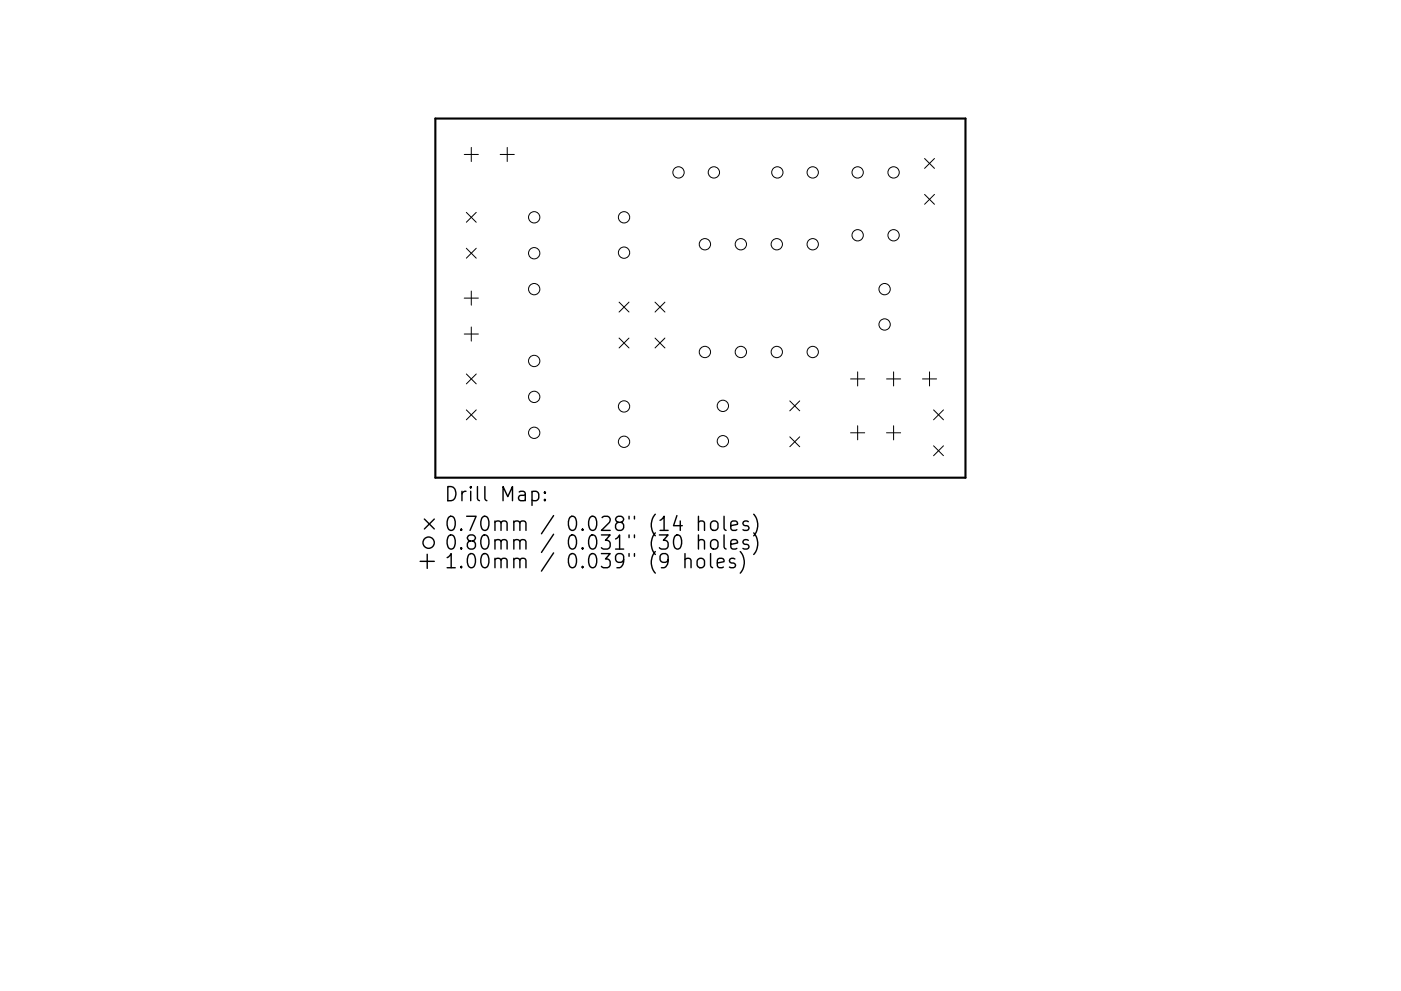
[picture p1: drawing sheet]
<svg xmlns="http://www.w3.org/2000/svg" width="297mm" height="210mm" viewBox="0 0 297 210" stroke-linecap="round" stroke-linejoin="round" font-family="sans-serif">
<defs><g id="words">
<g font-size="4.2">
<text x="94.1" y="106.4">Drill Map:</text>
<text x="94.1" y="112.7">0.70mm / 0.028&quot; (14 holes)</text>
<text x="94.1" y="116.6">0.80mm / 0.031&quot; (30 holes)</text>
<text x="94.1" y="120.6">1.00mm / 0.039&quot; (9 holes)</text>
</g>
</g></defs>
<path d="M92.3 25.2h112.4v76.2h-112.4z" fill="none" stroke="#000" stroke-width=".45"/>
<g fill="none" stroke="#000" stroke-width=".21">
<path d="M98.4 32.8h3M99.9 31.3v3M106 32.8h3M107.5 31.3v3M196 33.6l2.1 2.1M198.1 33.6l-2.1 2.1M98.9 45.1l2.1 2.1M98.9 52.7l2.1 2.1M101 45.1l-2.1 2.1M101 52.7l-2.1 2.1M196 41.2l2.1 2.1M198.1 41.2l-2.1 2.1"/>
<path d="M98.4 63.3h3M98.4 70.9h3M98.9 79.3l2.1 2.1M99.9 61.8v3M99.9 69.4v3M101 79.3l-2.1 2.1M131.3 64.1l2.1 2.1M131.3 71.7l2.1 2.1M133.4 64.1l-2.1 2.1M133.4 71.7l-2.1 2.1M138.9 71.7l2.1 2.1M138.9 64.1l2.1 2.1"/>
<path d="M141 64.1l-2.1 2.1M141 71.7l-2.1 2.1M181.8 78.9v3M189.5 78.9v3M197.1 78.9v3M98.9 87l2.1 2.1M101 87l-2.1 2.1M167.5 85.1l2.1 2.1M167.5 92.7l2.1 2.1M169.6 85.1l-2.1 2.1M169.6 92.7l-2.1 2.1M180.3 91.8h3"/>
<path d="M180.3 80.4h3M181.8 90.3v3M188 91.8h3M188 80.4h3M189.5 90.3v3M195.6 80.4h3M197.9 87l2.1 2.1M197.9 94.6l2.1 2.1M200 87l-2.1 2.1M200 94.6l-2.1 2.1"/>
<circle cx="143.9" cy="36.6" r="1.2"/>
<circle cx="151.4" cy="36.6" r="1.2"/>
<circle cx="164.8" cy="36.6" r="1.2"/>
<circle cx="172.3" cy="36.6" r="1.2"/>
<circle cx="181.8" cy="36.6" r="1.2"/>
<circle cx="189.5" cy="36.6" r="1.2"/>
<circle cx="113.3" cy="53.7" r="1.2"/>
<circle cx="113.3" cy="46.1" r="1.2"/>
<circle cx="132.3" cy="46.1" r="1.2"/>
<circle cx="132.3" cy="53.6" r="1.2"/>
<circle cx="149.5" cy="51.8" r="1.2"/>
<circle cx="157.1" cy="51.8" r="1.2"/>
<circle cx="164.7" cy="51.8" r="1.2"/>
<circle cx="172.3" cy="51.8" r="1.2"/>
<circle cx="181.8" cy="49.9" r="1.2"/>
<circle cx="189.5" cy="49.9" r="1.2"/>
<circle cx="113.3" cy="76.6" r="1.2"/>
<circle cx="113.3" cy="61.3" r="1.2"/>
<circle cx="149.5" cy="74.7" r="1.2"/>
<circle cx="157.1" cy="74.7" r="1.2"/>
<circle cx="164.7" cy="74.7" r="1.2"/>
<circle cx="172.3" cy="74.7" r="1.2"/>
<circle cx="187.6" cy="61.3" r="1.2"/>
<circle cx="187.6" cy="68.8" r="1.2"/>
<circle cx="113.3" cy="91.8" r="1.2"/>
<circle cx="113.3" cy="84.2" r="1.2"/>
<circle cx="132.3" cy="93.7" r="1.2"/>
<circle cx="132.3" cy="86.2" r="1.2"/>
<circle cx="153.3" cy="86.1" r="1.2"/>
<circle cx="153.3" cy="93.6" r="1.2"/>
</g>
<g fill="none" stroke="#000" stroke-width=".3">
<path d="M89.1 119.1h3M90 110.1l2.1 2.1M90.6 117.6v3M92.1 110.1l-2.1 2.1M112.8 104.4l.9-.2 .5 .6v.9l-.3 .4-.2 .1-.9-.1M115.5 105.9l.2 .2-.2 .1-.1-.1 .1-.2v.3M115.5 104.4l.2 .1-.2 .2-.1-.2 .1-.1v.3M145.2 118.7a.74 .74 0 0 1 1.3 .2v1.6M145.2 117.5v3M147.9 118.7a.81 .81 0 0 1 .8-.3 .81 .81 0 0 1 .7 .6v.9a.81 .81 0 0 1-.8 .6 .81 .81 0 0 1-.8-.6v-.9zM148.1 110.8a.74 .74 0 0 1 1.3 .2v1.5M148.1 114.8a.74 .74 0 0 1 1.3 .1v1.6"/>
<path d="M148.1 109.5v3M148.1 113.5v3M150.7 117.5v2.5l.4 .5M150.8 110.8a.81 .81 0 0 1 .8-.3 .81 .81 0 0 1 .6 .6v.9a.81 .81 0 0 1-.8 .6 .81 .81 0 0 1-.7-.6v-.9zM150.9 114.6a.81 .81 0 0 1 1.3 .5v.8a.81 .81 0 0 1-.8 .6 .81 .81 0 0 1-.7-.6v-.8zM152.1 119.5l1.4-.3-.1-.6-.9-.1-.4 .4v1.1l.1 .3 .3 .2 .9-.2M153.5 109.5v2.6l.4 .4M153.5 113.5v2.6l.4 .4M154.9 111.5l1.5-.3-.2-.5-.8-.2-.5 .5v1.1l.2 .3 .3 .1 .8-.1M154.9 115.5l1.5-.3-.2-.6-.8-.1-.5 .4v1.2l.2 .2 .3 .2 .8-.2M155.8 118.6l-.7-.1-.4 .4 .1 .4 1 .3 .1 .3-.1 .4-.3 .2-.8-.2M156.9 117a3.4 3.4 0 0 1 0 4.6"/>
<path d="M158.7 110.7l-.8-.2-.4 .5 .2 .4 1 .3 .1 .3-.1 .4-.3 .1-.9-.1M158.7 114.6l-.8-.1-.4 .4 .2 .4 1 .3 .1 .3-.1 .4-.3 .2-.9-.2M159.8 109.1a3.4 3.4 0 0 1 0 4.6M159.8 113.1a3.4 3.4 0 0 1 0 4.5"/>
<circle cx="90.9" cy="115.1" r="1.2"/>
</g>
<use href="#words"/>
</svg>
